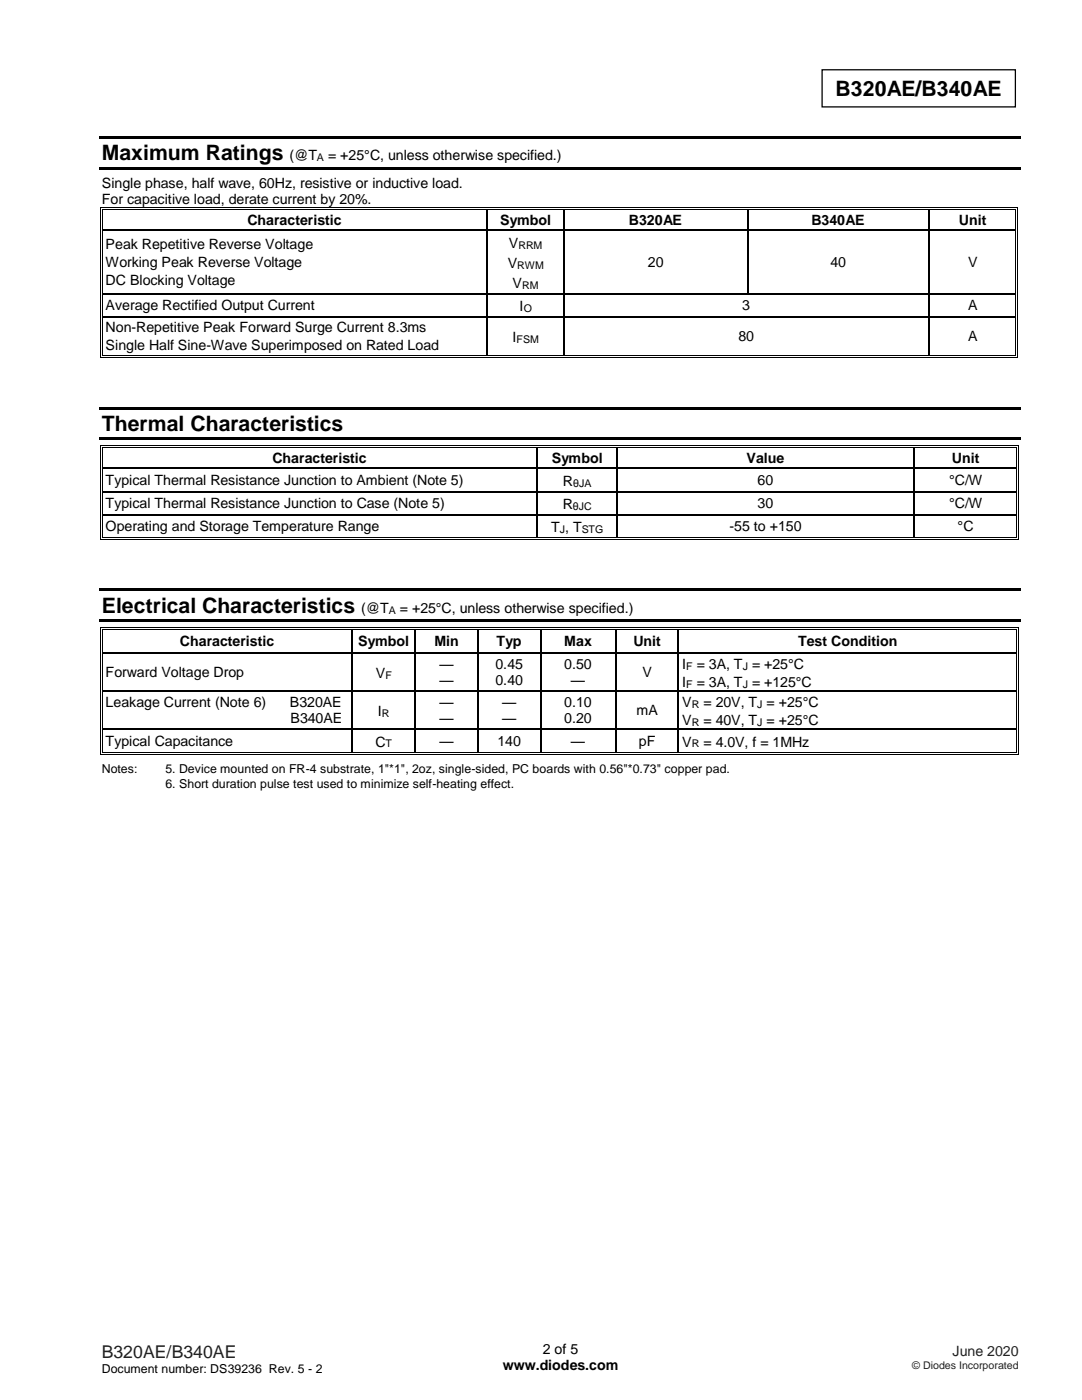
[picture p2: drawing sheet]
<svg xmlns="http://www.w3.org/2000/svg" width="216mm" height="279mm" viewBox="0 0 216 279" stroke-linecap="round" stroke-linejoin="round" font-family="sans-serif">
<defs><g id="words">
<g font-size="4.2">
<text x="166.7" y="19.2">B320AE/B340AE</text>
<text x="20.3" y="32">Maximum Ratings</text>
<text x="20.3" y="86">Thermal Characteristics</text>
<text x="20.3" y="122.3">Electrical Characteristics</text>
</g>
<text font-size="3.5" fill="#231f20" x="20.3" y="270.9">B320AE/B340AE</text>
<g font-size="2.8">
<text x="57.8" y="32">(@T</text>
<text x="65.5" y="32">= +25°C, unless otherwise specified.)</text>
<text x="20.3" y="37.5">Single phase, half wave, 60Hz, resistive or inductive load.</text>
<text x="20.3" y="40.7">For capacitive load, derate current by 20%.</text>
<text x="49.4" y="44.8">Characteristic</text>
<text x="99.8" y="44.8">Symbol</text>
<text x="125.5" y="44.8">B320AE</text>
<text x="161.9" y="44.8">B340AE</text>
<text x="191.3" y="44.8">Unit</text>
<text x="21.1" y="49.7">Peak Repetitive Reverse Voltage</text>
<text x="21.1" y="53.3">Working Peak Reverse Voltage</text>
<text x="101.3" y="53.4">V</text>
<text x="101.5" y="49.5">V</text>
<text x="129.3" y="53.3">20</text>
<text x="165.7" y="53.3">40</text>
<text x="193.2" y="53.3">V</text>
<text x="21.1" y="56.9">DC Blocking Voltage</text>
<text x="102.3" y="57.5">V</text>
<text x="21.1" y="61.9">Average Rectified Output Current</text>
<text x="103.7" y="62.1">I</text>
<text x="148.1" y="61.9">3</text>
<text x="193.2" y="61.9">A</text>
<text x="21.1" y="66.3">Non-Repetitive Peak Forward Surge Current 8.3ms</text>
<text x="21.1" y="69.9">Single Half Sine-Wave Superimposed on Rated Load</text>
<text x="102.3" y="68.3">I</text>
<text x="147.3" y="68.1">80</text>
<text x="193.2" y="68.1">A</text>
<text x="54.4" y="92.3">Characteristic</text>
<text x="110.1" y="92.3">Symbol</text>
<text x="149" y="92.3">Value</text>
<text x="189.9" y="92.3">Unit</text>
<text x="21.1" y="96.8">Typical Thermal Resistance Junction to Ambient (Note 5)</text>
<text x="21.1" y="101.4">Typical Thermal Resistance Junction to Case (Note 5)</text>
<text x="112.3" y="101.6">R</text>
<text x="112.3" y="97">R</text>
<text x="151.2" y="96.8">60</text>
<text x="151.2" y="101.4">30</text>
<text x="189.4" y="96.8">°C/W</text>
<text x="189.4" y="101.4">°C/W</text>
<text x="21.1" y="106.1">Operating and Storage Temperature Range</text>
<text x="110" y="106.2">T , T</text>
<text x="145.6" y="106.1">-55 to +150</text>
<text x="191.1" y="106.1">°C</text>
<text x="72.1" y="122.3">(@T</text>
<text x="79.8" y="122.3">= +25°C, unless otherwise specified.)</text>
<text x="35.9" y="128.9">Characteristic</text>
<text x="71.5" y="128.9">Symbol</text>
<text x="86.7" y="128.9">Min</text>
<text x="99.1" y="128.9">Typ</text>
<text x="112.6" y="128.9">Max</text>
<text x="126.4" y="128.9">Unit</text>
<text x="159.3" y="128.9">Test Condition</text>
<text x="21.1" y="135.1">Forward Voltage Drop</text>
<text x="75" y="135.3">V</text>
<text x="87.7" y="133.5">—</text>
<text x="87.7" y="136.7">—</text>
<text x="98.9" y="133.5">0.45</text>
<text x="98.9" y="136.7">0.40</text>
<text x="112.6" y="133.5">0.50</text>
<text x="113.9" y="136.7">—</text>
<text x="128.2" y="135.1">V</text>
<text x="136.1" y="133.5">I</text>
<text x="136.1" y="137.1">I</text>
<text x="139" y="133.5">= 3A, T = +25°C</text>
<text x="139" y="137.1">= 3A, T = +125°C</text>
<text x="21.1" y="141">Leakage Current (Note 6)</text>
<text x="57.8" y="141">B320AE</text>
<text x="75.4" y="142.9">I</text>
<text x="87.7" y="141">—</text>
<text x="100.2" y="141">—</text>
<text x="112.6" y="141">0.10</text>
<text x="127" y="142.7">mA</text>
<text x="136.1" y="141">V</text>
<text x="140.4" y="141">= 20V, T = +25°C</text>
<text x="21.1" y="148.8">Typical Capacitance</text>
<text x="58" y="144.3">B340AE</text>
<text x="74.9" y="149">C</text>
<text x="87.7" y="144.3">—</text>
<text x="87.7" y="148.8">—</text>
<text x="99.2" y="148.8">140</text>
<text x="100.2" y="144.3">—</text>
<text x="112.6" y="144.3">0.20</text>
<text x="113.9" y="148.8">—</text>
<text x="127.5" y="148.8">pF</text>
<text x="136.1" y="144.7">V</text>
<text x="136.1" y="149">V</text>
<text x="140.4" y="144.7">= 40V, T = +25°C</text>
<text x="140.4" y="149">= 4.0V, f = 1MHz</text>
<text x="100.3" y="273.5">www.diodes.com</text>
<text x="108.3" y="270.2">2 of 5</text>
</g>
<text font-size="2.8" fill="#231f20" x="190.1" y="270.6">June 2020</text>
<g font-size="2.5">
<text x="20.3" y="154.3">Notes:</text>
<text x="33" y="154.3">5. Device mounted on FR-4 substrate, 1&quot;*1&quot;, 2oz, single-sided, PC boards with 0.56&quot;*0.73&quot; copper pad.</text>
<text x="33" y="157.2">6. Short duration pulse test used to minimize self-heating effect.</text>
<text x="20.3" y="274">Document number: DS39236 Rev. 5 - 2</text>
</g>
<g font-size="2.1">
<text x="63.3" y="32.2">A</text>
<text x="103.2" y="53.6">RWM</text>
<text x="103.4" y="49.6">RRM</text>
<text x="104.2" y="57.6">RM</text>
<text x="104.5" y="62.2">O</text>
<text x="103.1" y="68.5">FSM</text>
<text x="114.3" y="101.7">θJC</text>
<text x="114.4" y="97.1">θJA</text>
<text x="111.7" y="106.4">J</text>
<text x="116.1" y="106.4">STG</text>
<text x="77.6" y="122.5">A</text>
<text x="76.9" y="135.4">F</text>
<text x="136.9" y="133.6">F</text>
<text x="136.9" y="137.3">F</text>
<text x="148.2" y="133.6">J</text>
<text x="148.2" y="137.3">J</text>
<text x="76.2" y="143">R</text>
<text x="138" y="141.2">R</text>
<text x="151.1" y="141.2">J</text>
<text x="76.9" y="149.2">T</text>
<text x="138" y="144.8">R</text>
<text x="138" y="149.2">R</text>
<text x="151.1" y="144.8">J</text>
</g>
<text font-size="2.1" fill="#231f20" x="182" y="273.2">© Diodes Incorporated</text>
</g></defs>
<g fill="none" stroke="#000" stroke-width=".25">
<path d="M164 13.9h38.6v7.4h-38.6zM20.6 46h76.5M20.6 58.6h76.5M97.3 41.9v4M97.3 46.1v12.4M97.3 58.8v4.3M97.4 46h15M97.4 58.6h15M112.5 41.9v4M112.5 46.1v12.4M112.5 58.8v4.3M112.7 46h36.3"/>
<path d="M112.7 58.6h36.3M149.2 41.9v4M149.2 46.1v12.4M149.3 46h35.9M149.3 58.6h35.9M185.4 41.9v4M185.4 46.1v12.4M185.4 58.8v4.3M185.5 46h17.1M185.5 58.6h17.1M20.6 63.3h76.5M97.3 63.4v7.6"/>
<path d="M97.4 63.3h15M112.5 63.4v7.6M112.7 63.3h72.5M185.4 63.4v7.6M185.5 63.3h17.1M20.6 93.5h86.5M20.6 98.1h86.5M107.2 89.4v4M107.2 93.6v4.4M107.2 98.2v4.4M107.4 93.5h15.6M107.4 98.1h15.6"/>
<path d="M123.1 89.4v4M123.1 93.6v4.4M123.1 98.2v4.4M123.3 93.5h58.9M123.3 98.1h58.9M182.4 89.4v4M182.4 93.6v4.4M182.4 98.2v4.4M182.5 93.5h20.2M182.5 98.1h20.2M20.6 102.8h86.5M107.2 102.9v4.3"/>
<path d="M107.4 102.8h15.6M123.1 102.9v4.3M123.3 102.8h58.9M182.4 102.9v4.3M182.5 102.8h20.2M20.6 130.4h49.6M20.6 137.9h49.6M70.3 125.7v4.5M70.3 130.5v7.3M70.3 138v7.3M70.5 130.4h12.2M70.5 137.9h12.2"/>
<path d="M82.9 125.7v4.5M82.9 130.5v7.3M82.9 138v7.3M83 130.4h12.2M83 137.9h12.2M95.4 125.7v4.5M95.4 130.5v7.3M95.4 138v7.3M95.5 130.4h12.3M95.5 137.9h12.3M107.9 125.7v4.5M107.9 130.5v7.3"/>
<path d="M107.9 138v7.3M108 130.4h14.8M108 137.9h14.8M122.9 125.7v4.5M122.9 130.5v7.3M122.9 138v7.3M123 130.4h12.2M123 137.9h12.2M135.4 125.7v4.5M135.4 130.5v7.3M135.4 138v7.3M135.5 130.4h67.2"/>
<path d="M135.5 137.9h67.2M20.6 145.5h49.6M70.3 145.6v4.5M70.5 145.5h12.2M82.9 145.6v4.5M83 145.5h12.2M95.4 145.6v4.5M95.5 145.5h12.3M107.9 145.6v4.5M108 145.5h14.8M122.9 145.6v4.5M123 145.5h12.2"/>
<path d="M135.4 145.6v4.5M135.5 145.5h67.2"/>
</g>
<g fill="#000">
<path d="M19.8 27.2h183.9v.5h-183.9z" fill-rule="evenodd"/>
<path d="M19.8 33.3h183.9v.5h-183.9z" fill-rule="evenodd"/>
<path d="M20.1 41.4h.1v.5h-.1z" fill-rule="evenodd"/>
<path d="M20.1 41.4h.5v.1h-.5z" fill-rule="evenodd"/>
<path d="M20.1 45.9h.1v.2h-.1z" fill-rule="evenodd"/>
<path d="M20.1 58.5h.1v.3h-.1z" fill-rule="evenodd"/>
<path d="M20.4 41.7h.2v.2h-.2z" fill-rule="evenodd"/>
<path d="M20.4 41.7h.2v.2h-.2z" fill-rule="evenodd"/>
<path d="M20.4 45.9h.2v.2h-.2z" fill-rule="evenodd"/>
<path d="M20.4 58.5h.2v.3h-.2z" fill-rule="evenodd"/>
<path d="M97.1 41.9h.3z" fill-rule="evenodd"/>
<path d="M97.1 41.4h.5v.1h-.5z" fill-rule="evenodd"/>
<path d="M97.1 41.7h.5v.2h-.5z" fill-rule="evenodd"/>
<path d="M97.1 45.9h.3v.2h-.3z" fill-rule="evenodd"/>
<path d="M97.1 58.5h.3v.3h-.3z" fill-rule="evenodd"/>
<path d="M112.4 41.9h.3z" fill-rule="evenodd"/>
<path d="M112.4 41.4h.5v.1h-.5z" fill-rule="evenodd"/>
<path d="M112.4 41.7h.5v.2h-.5z" fill-rule="evenodd"/>
<path d="M112.4 45.9h.3v.2h-.3z" fill-rule="evenodd"/>
<path d="M112.4 58.5h.3v.3h-.3z" fill-rule="evenodd"/>
<path d="M149 41.9h.3z" fill-rule="evenodd"/>
<path d="M149 41.4h.5v.1h-.5z" fill-rule="evenodd"/>
<path d="M149 41.7h.5v.2h-.5z" fill-rule="evenodd"/>
<path d="M149 45.9h.3v.2h-.3z" fill-rule="evenodd"/>
<path d="M149 58.5h.3v.3h-.3z" fill-rule="evenodd"/>
<path d="M185.2 41.9h.3z" fill-rule="evenodd"/>
<path d="M185.2 41.4h.6v.1h-.6z" fill-rule="evenodd"/>
<path d="M185.2 41.7h.6v.2h-.6z" fill-rule="evenodd"/>
<path d="M185.2 45.9h.3v.2h-.3z" fill-rule="evenodd"/>
<path d="M185.2 58.5h.3v.3h-.3z" fill-rule="evenodd"/>
<path d="M202.6 41.4h.6v.1h-.6z" fill-rule="evenodd"/>
<path d="M202.6 41.7h.2v.2h-.2z" fill-rule="evenodd"/>
<path d="M202.6 41.7h.2v.2h-.2z" fill-rule="evenodd"/>
<path d="M202.6 45.9h.2v.2h-.2z" fill-rule="evenodd"/>
<path d="M202.6 58.5h.2v.3h-.2z" fill-rule="evenodd"/>
<path d="M203 41.4h.2v.5h-.2z" fill-rule="evenodd"/>
<path d="M203 45.9h.2v.2h-.2z" fill-rule="evenodd"/>
<path d="M203 58.5h.2v.3h-.2z" fill-rule="evenodd"/>
<path d="M20.1 63.1h.1v.3h-.1z" fill-rule="evenodd"/>
<path d="M20.1 71h.1v.5h-.1z" fill-rule="evenodd"/>
<path d="M20.1 71.3h.5v.2h-.5z" fill-rule="evenodd"/>
<path d="M20.4 63.1h.2v.3h-.2z" fill-rule="evenodd"/>
<path d="M20.4 71h.2v.1h-.2z" fill-rule="evenodd"/>
<path d="M20.4 71h.2v.1h-.2z" fill-rule="evenodd"/>
<path d="M97.1 63.1h.3v.3h-.3z" fill-rule="evenodd"/>
<path d="M97.1 71h.5v.1h-.5z" fill-rule="evenodd"/>
<path d="M97.1 71.3h.5v.2h-.5z" fill-rule="evenodd"/>
<path d="M112.4 63.1h.3v.3h-.3z" fill-rule="evenodd"/>
<path d="M112.4 71h.5v.1h-.5z" fill-rule="evenodd"/>
<path d="M112.4 71.3h.5v.2h-.5z" fill-rule="evenodd"/>
<path d="M185.2 63.1h.3v.3h-.3z" fill-rule="evenodd"/>
<path d="M185.2 71h.6v.1h-.6z" fill-rule="evenodd"/>
<path d="M185.2 71.3h.6v.2h-.6z" fill-rule="evenodd"/>
<path d="M202.6 63.1h.2v.3h-.2z" fill-rule="evenodd"/>
<path d="M202.6 71.3h.6v.2h-.6z" fill-rule="evenodd"/>
<path d="M202.6 71h.2v.1h-.2z" fill-rule="evenodd"/>
<path d="M202.6 71h.2v.1h-.2z" fill-rule="evenodd"/>
<path d="M203 63.1h.2v.3h-.2z" fill-rule="evenodd"/>
<path d="M203 71h.2v.5h-.2z" fill-rule="evenodd"/>
<path d="M19.8 81.2h183.9v.5h-183.9z" fill-rule="evenodd"/>
<path d="M19.8 87.3h183.9v.5h-183.9z" fill-rule="evenodd"/>
<path d="M20.1 88.9h.1v.5h-.1z" fill-rule="evenodd"/>
<path d="M20.1 88.9h.5v.1h-.5z" fill-rule="evenodd"/>
<path d="M20.1 93.4h.1v.2h-.1z" fill-rule="evenodd"/>
<path d="M20.1 98h.1v.2h-.1z" fill-rule="evenodd"/>
<path d="M20.4 89.2h.2v.2h-.2z" fill-rule="evenodd"/>
<path d="M20.4 89.2h.2v.2h-.2z" fill-rule="evenodd"/>
<path d="M20.4 93.4h.2v.2h-.2z" fill-rule="evenodd"/>
<path d="M20.4 98h.2v.2h-.2z" fill-rule="evenodd"/>
<path d="M107.1 89.4h.3z" fill-rule="evenodd"/>
<path d="M107.1 88.9h.5v.1h-.5z" fill-rule="evenodd"/>
<path d="M107.1 89.2h.5v.2h-.5z" fill-rule="evenodd"/>
<path d="M107.1 93.4h.3v.2h-.3z" fill-rule="evenodd"/>
<path d="M107.1 98h.3v.2h-.3z" fill-rule="evenodd"/>
<path d="M123 89.4h.3z" fill-rule="evenodd"/>
<path d="M123 88.9h.5v.1h-.5z" fill-rule="evenodd"/>
<path d="M123 89.2h.5v.2h-.5z" fill-rule="evenodd"/>
<path d="M123 93.4h.3v.2h-.3z" fill-rule="evenodd"/>
<path d="M123 98h.3v.2h-.3z" fill-rule="evenodd"/>
<path d="M182.2 89.4h.3z" fill-rule="evenodd"/>
<path d="M182.2 88.9h.5v.1h-.5z" fill-rule="evenodd"/>
<path d="M182.2 89.2h.5v.2h-.5z" fill-rule="evenodd"/>
<path d="M182.2 93.4h.3v.2h-.3z" fill-rule="evenodd"/>
<path d="M182.2 98h.3v.2h-.3z" fill-rule="evenodd"/>
<path d="M202.7 88.9h.5v.1h-.5z" fill-rule="evenodd"/>
<path d="M202.7 89.2h.2v.2h-.2z" fill-rule="evenodd"/>
<path d="M202.7 89.2h.2v.2h-.2z" fill-rule="evenodd"/>
<path d="M202.7 93.4h.2v.2h-.2z" fill-rule="evenodd"/>
<path d="M202.7 98h.2v.2h-.2z" fill-rule="evenodd"/>
<path d="M203.1 88.9h.1v.5h-.1z" fill-rule="evenodd"/>
<path d="M203.1 93.4h.1v.2h-.1z" fill-rule="evenodd"/>
<path d="M203.1 98h.1v.2h-.1z" fill-rule="evenodd"/>
<path d="M19.8 117.5h183.9v.5h-183.9z" fill-rule="evenodd"/>
<path d="M20.1 102.6h.1v.3h-.1z" fill-rule="evenodd"/>
<path d="M20.1 107.2h.1v.6h-.1z" fill-rule="evenodd"/>
<path d="M20.1 107.6h.5v.2h-.5z" fill-rule="evenodd"/>
<path d="M20.4 102.6h.2v.3h-.2z" fill-rule="evenodd"/>
<path d="M20.4 107.2h.2v.2h-.2z" fill-rule="evenodd"/>
<path d="M20.4 107.2h.2v.2h-.2z" fill-rule="evenodd"/>
<path d="M107.1 102.6h.3v.3h-.3z" fill-rule="evenodd"/>
<path d="M107.1 107.2h.5v.2h-.5z" fill-rule="evenodd"/>
<path d="M107.1 107.6h.5v.2h-.5z" fill-rule="evenodd"/>
<path d="M123 102.6h.3v.3h-.3z" fill-rule="evenodd"/>
<path d="M123 107.2h.5v.2h-.5z" fill-rule="evenodd"/>
<path d="M123 107.6h.5v.2h-.5z" fill-rule="evenodd"/>
<path d="M182.2 102.6h.3v.3h-.3z" fill-rule="evenodd"/>
<path d="M182.2 107.2h.5v.2h-.5z" fill-rule="evenodd"/>
<path d="M182.2 107.6h.5v.2h-.5z" fill-rule="evenodd"/>
<path d="M202.7 102.6h.2v.3h-.2z" fill-rule="evenodd"/>
<path d="M202.7 107.6h.5v.2h-.5z" fill-rule="evenodd"/>
<path d="M202.7 107.2h.2v.2h-.2z" fill-rule="evenodd"/>
<path d="M202.7 107.2h.2v.2h-.2z" fill-rule="evenodd"/>
<path d="M203.1 102.6h.1v.3h-.1z" fill-rule="evenodd"/>
<path d="M203.1 107.2h.1v.6h-.1z" fill-rule="evenodd"/>
<path d="M19.8 123.6h183.9v.5h-183.9z" fill-rule="evenodd"/>
<path d="M20.1 125.2h.1v.5h-.1z" fill-rule="evenodd"/>
<path d="M20.1 125.2h.5v.2h-.5z" fill-rule="evenodd"/>
<path d="M20.1 130.2h.1v.3h-.1z" fill-rule="evenodd"/>
<path d="M20.1 137.8h.1v.2h-.1z" fill-rule="evenodd"/>
<path d="M20.4 125.5h.2v.2h-.2z" fill-rule="evenodd"/>
<path d="M20.4 125.5h.2v.2h-.2z" fill-rule="evenodd"/>
<path d="M20.4 130.2h.2v.3h-.2z" fill-rule="evenodd"/>
<path d="M20.4 137.8h.2v.2h-.2z" fill-rule="evenodd"/>
<path d="M70.2 125.7h.3z" fill-rule="evenodd"/>
<path d="M70.2 125.2h.5v.2h-.5z" fill-rule="evenodd"/>
<path d="M70.2 125.5h.5v.2h-.5z" fill-rule="evenodd"/>
<path d="M70.2 130.2h.3v.3h-.3z" fill-rule="evenodd"/>
<path d="M70.2 137.8h.3v.2h-.3z" fill-rule="evenodd"/>
<path d="M82.7 125.7h.3z" fill-rule="evenodd"/>
<path d="M82.7 125.2h.5v.2h-.5z" fill-rule="evenodd"/>
<path d="M82.7 125.5h.5v.2h-.5z" fill-rule="evenodd"/>
<path d="M82.7 130.2h.3v.3h-.3z" fill-rule="evenodd"/>
<path d="M82.7 137.8h.3v.2h-.3z" fill-rule="evenodd"/>
<path d="M95.2 125.7h.3z" fill-rule="evenodd"/>
<path d="M95.2 125.2h.5v.2h-.5z" fill-rule="evenodd"/>
<path d="M95.2 125.5h.5v.2h-.5z" fill-rule="evenodd"/>
<path d="M95.2 130.2h.3v.3h-.3z" fill-rule="evenodd"/>
<path d="M95.2 137.8h.3v.2h-.3z" fill-rule="evenodd"/>
<path d="M107.8 125.7h.2z" fill-rule="evenodd"/>
<path d="M107.8 125.2h.5v.2h-.5z" fill-rule="evenodd"/>
<path d="M107.8 125.5h.5v.2h-.5z" fill-rule="evenodd"/>
<path d="M107.8 130.2h.2v.3h-.2z" fill-rule="evenodd"/>
<path d="M107.8 137.8h.2v.2h-.2z" fill-rule="evenodd"/>
<path d="M122.7 125.7h.3z" fill-rule="evenodd"/>
<path d="M122.7 125.2h.6v.2h-.6z" fill-rule="evenodd"/>
<path d="M122.7 125.5h.6v.2h-.6z" fill-rule="evenodd"/>
<path d="M122.7 130.2h.3v.3h-.3z" fill-rule="evenodd"/>
<path d="M122.7 137.8h.3v.2h-.3z" fill-rule="evenodd"/>
<path d="M135.2 125.7h.3z" fill-rule="evenodd"/>
<path d="M135.2 125.2h.5v.2h-.5z" fill-rule="evenodd"/>
<path d="M135.2 125.5h.5v.2h-.5z" fill-rule="evenodd"/>
<path d="M135.2 130.2h.3v.3h-.3z" fill-rule="evenodd"/>
<path d="M135.2 137.8h.3v.2h-.3z" fill-rule="evenodd"/>
<path d="M202.7 125.2h.5v.2h-.5z" fill-rule="evenodd"/>
<path d="M202.7 125.5h.2v.2h-.2z" fill-rule="evenodd"/>
<path d="M202.7 125.5h.2v.2h-.2z" fill-rule="evenodd"/>
<path d="M202.7 130.2h.2v.3h-.2z" fill-rule="evenodd"/>
<path d="M202.7 137.8h.2v.2h-.2z" fill-rule="evenodd"/>
<path d="M203.1 125.2h.1v.5h-.1z" fill-rule="evenodd"/>
<path d="M203.1 130.2h.1v.3h-.1z" fill-rule="evenodd"/>
<path d="M203.1 137.8h.1v.2h-.1z" fill-rule="evenodd"/>
<path d="M20.1 145.3h.1v.3h-.1z" fill-rule="evenodd"/>
<path d="M20.1 150.1h.1v.5h-.1z" fill-rule="evenodd"/>
<path d="M20.1 150.5h.5v.1h-.5z" fill-rule="evenodd"/>
<path d="M20.4 145.3h.2v.3h-.2z" fill-rule="evenodd"/>
<path d="M20.4 150.1h.2v.2h-.2z" fill-rule="evenodd"/>
<path d="M20.4 150.1h.2v.2h-.2z" fill-rule="evenodd"/>
<path d="M70.2 145.3h.3v.3h-.3z" fill-rule="evenodd"/>
<path d="M70.2 150.1h.5v.2h-.5z" fill-rule="evenodd"/>
<path d="M70.2 150.5h.5v.1h-.5z" fill-rule="evenodd"/>
<path d="M82.7 145.3h.3v.3h-.3z" fill-rule="evenodd"/>
<path d="M82.7 150.1h.5v.2h-.5z" fill-rule="evenodd"/>
<path d="M82.7 150.5h.5v.1h-.5z" fill-rule="evenodd"/>
<path d="M95.2 145.3h.3v.3h-.3z" fill-rule="evenodd"/>
<path d="M95.2 150.1h.5v.2h-.5z" fill-rule="evenodd"/>
<path d="M95.2 150.5h.5v.1h-.5z" fill-rule="evenodd"/>
<path d="M107.8 145.3h.2v.3h-.2z" fill-rule="evenodd"/>
<path d="M107.8 150.1h.5v.2h-.5z" fill-rule="evenodd"/>
<path d="M107.8 150.5h.5v.1h-.5z" fill-rule="evenodd"/>
<path d="M122.7 145.3h.3v.3h-.3z" fill-rule="evenodd"/>
<path d="M122.7 150.1h.6v.2h-.6z" fill-rule="evenodd"/>
<path d="M122.7 150.5h.6v.1h-.6z" fill-rule="evenodd"/>
<path d="M135.2 145.3h.3v.3h-.3z" fill-rule="evenodd"/>
<path d="M135.2 150.1h.5v.2h-.5z" fill-rule="evenodd"/>
<path d="M135.2 150.5h.5v.1h-.5z" fill-rule="evenodd"/>
<path d="M202.7 145.3h.2v.3h-.2z" fill-rule="evenodd"/>
<path d="M202.7 150.5h.5v.1h-.5z" fill-rule="evenodd"/>
<path d="M202.7 150.1h.2v.2h-.2z" fill-rule="evenodd"/>
<path d="M202.7 150.1h.2v.2h-.2z" fill-rule="evenodd"/>
<path d="M203.1 145.3h.1v.3h-.1z" fill-rule="evenodd"/>
<path d="M203.1 150.1h.1v.5h-.1z" fill-rule="evenodd"/>
</g>
<g fill="none" stroke="#000" stroke-width=".2">
<path d="M20.2 41.9v4M20.2 46.1v12.4M20.2 58.8v4.3M20.5 41.9v4M20.5 46.1v12.4M20.5 58.8v4.3M20.6 41.5h76.5M20.6 41.8h76.5M97.6 41.5h14.8M97.6 41.8h14.8M112.9 41.5h36.1M112.9 41.8h36.1"/>
<path d="M149.5 41.5h35.7M149.5 41.8h35.7M185.8 41.5h16.8M185.8 41.8h16.8M202.7 41.9v4M202.7 46.1v12.4M202.7 58.8v4.3M203.1 41.9v4M203.1 46.1v12.4M203.1 58.8v4.3M20.2 63.4v7.6M20.5 63.4v7.6"/>
<path d="M20.6 71.4h76.5M20.6 71h76.5M97.6 71.4h14.8M97.6 71h14.8M112.9 71.4h72.3M112.9 71h72.3M185.8 71.4h16.8M185.8 71h16.8M202.7 63.4v7.6M203.1 63.4v7.6M20.2 89.4v4M20.2 93.6v4.4"/>
<path d="M20.2 98.2v4.4M20.5 89.4v4M20.5 93.6v4.4M20.5 98.2v4.4M20.6 88.9h86.5M20.6 89.3h86.5M107.6 88.9h15.4M107.6 89.3h15.4M123.5 88.9h58.7M123.5 89.3h58.7M182.7 88.9h20M182.7 89.3h20"/>
<path d="M202.8 89.4v4M202.8 93.6v4.4M202.8 98.2v4.4M203.2 89.4v4M203.2 93.6v4.4M203.2 98.2v4.4M20.2 102.9v4.3M20.5 102.9v4.3M20.6 107.7h86.5M20.6 107.3h86.5M107.6 107.7h15.4M107.6 107.3h15.4"/>
<path d="M123.5 107.7h58.7M123.5 107.3h58.7M182.7 107.7h20M182.7 107.3h20M202.8 102.9v4.3M203.2 102.9v4.3M20.2 125.7v4.5M20.2 130.5v7.3M20.2 138v7.3M20.5 125.7v4.5M20.5 130.5v7.3M20.5 138v7.3"/>
<path d="M20.6 125.3h49.6M20.6 125.6h49.6M70.7 125.3h12M70.7 125.6h12M83.2 125.3h12M83.2 125.6h12M95.7 125.3h12.1M95.7 125.6h12.1M108.3 125.3h14.5M108.3 125.6h14.5M123.3 125.3h11.9M123.3 125.6h11.9"/>
<path d="M135.7 125.3h67M135.7 125.6h67M202.8 125.7v4.5M202.8 130.5v7.3M202.8 138v7.3M203.2 125.7v4.5M203.2 130.5v7.3M203.2 138v7.3M20.2 145.6v4.5M20.5 145.6v4.5M20.6 150.6h49.6M20.6 150.2h49.6"/>
<path d="M70.7 150.6h12M70.7 150.2h12M83.2 150.6h12M83.2 150.2h12M95.7 150.6h12.1M95.7 150.2h12.1M108.3 150.6h14.5M108.3 150.2h14.5M123.3 150.6h11.9M123.3 150.2h11.9M135.7 150.6h67M135.7 150.2h67"/>
<path d="M202.8 145.6v4.5M203.2 145.6v4.5"/>
</g>
<use href="#words"/>
</svg>
